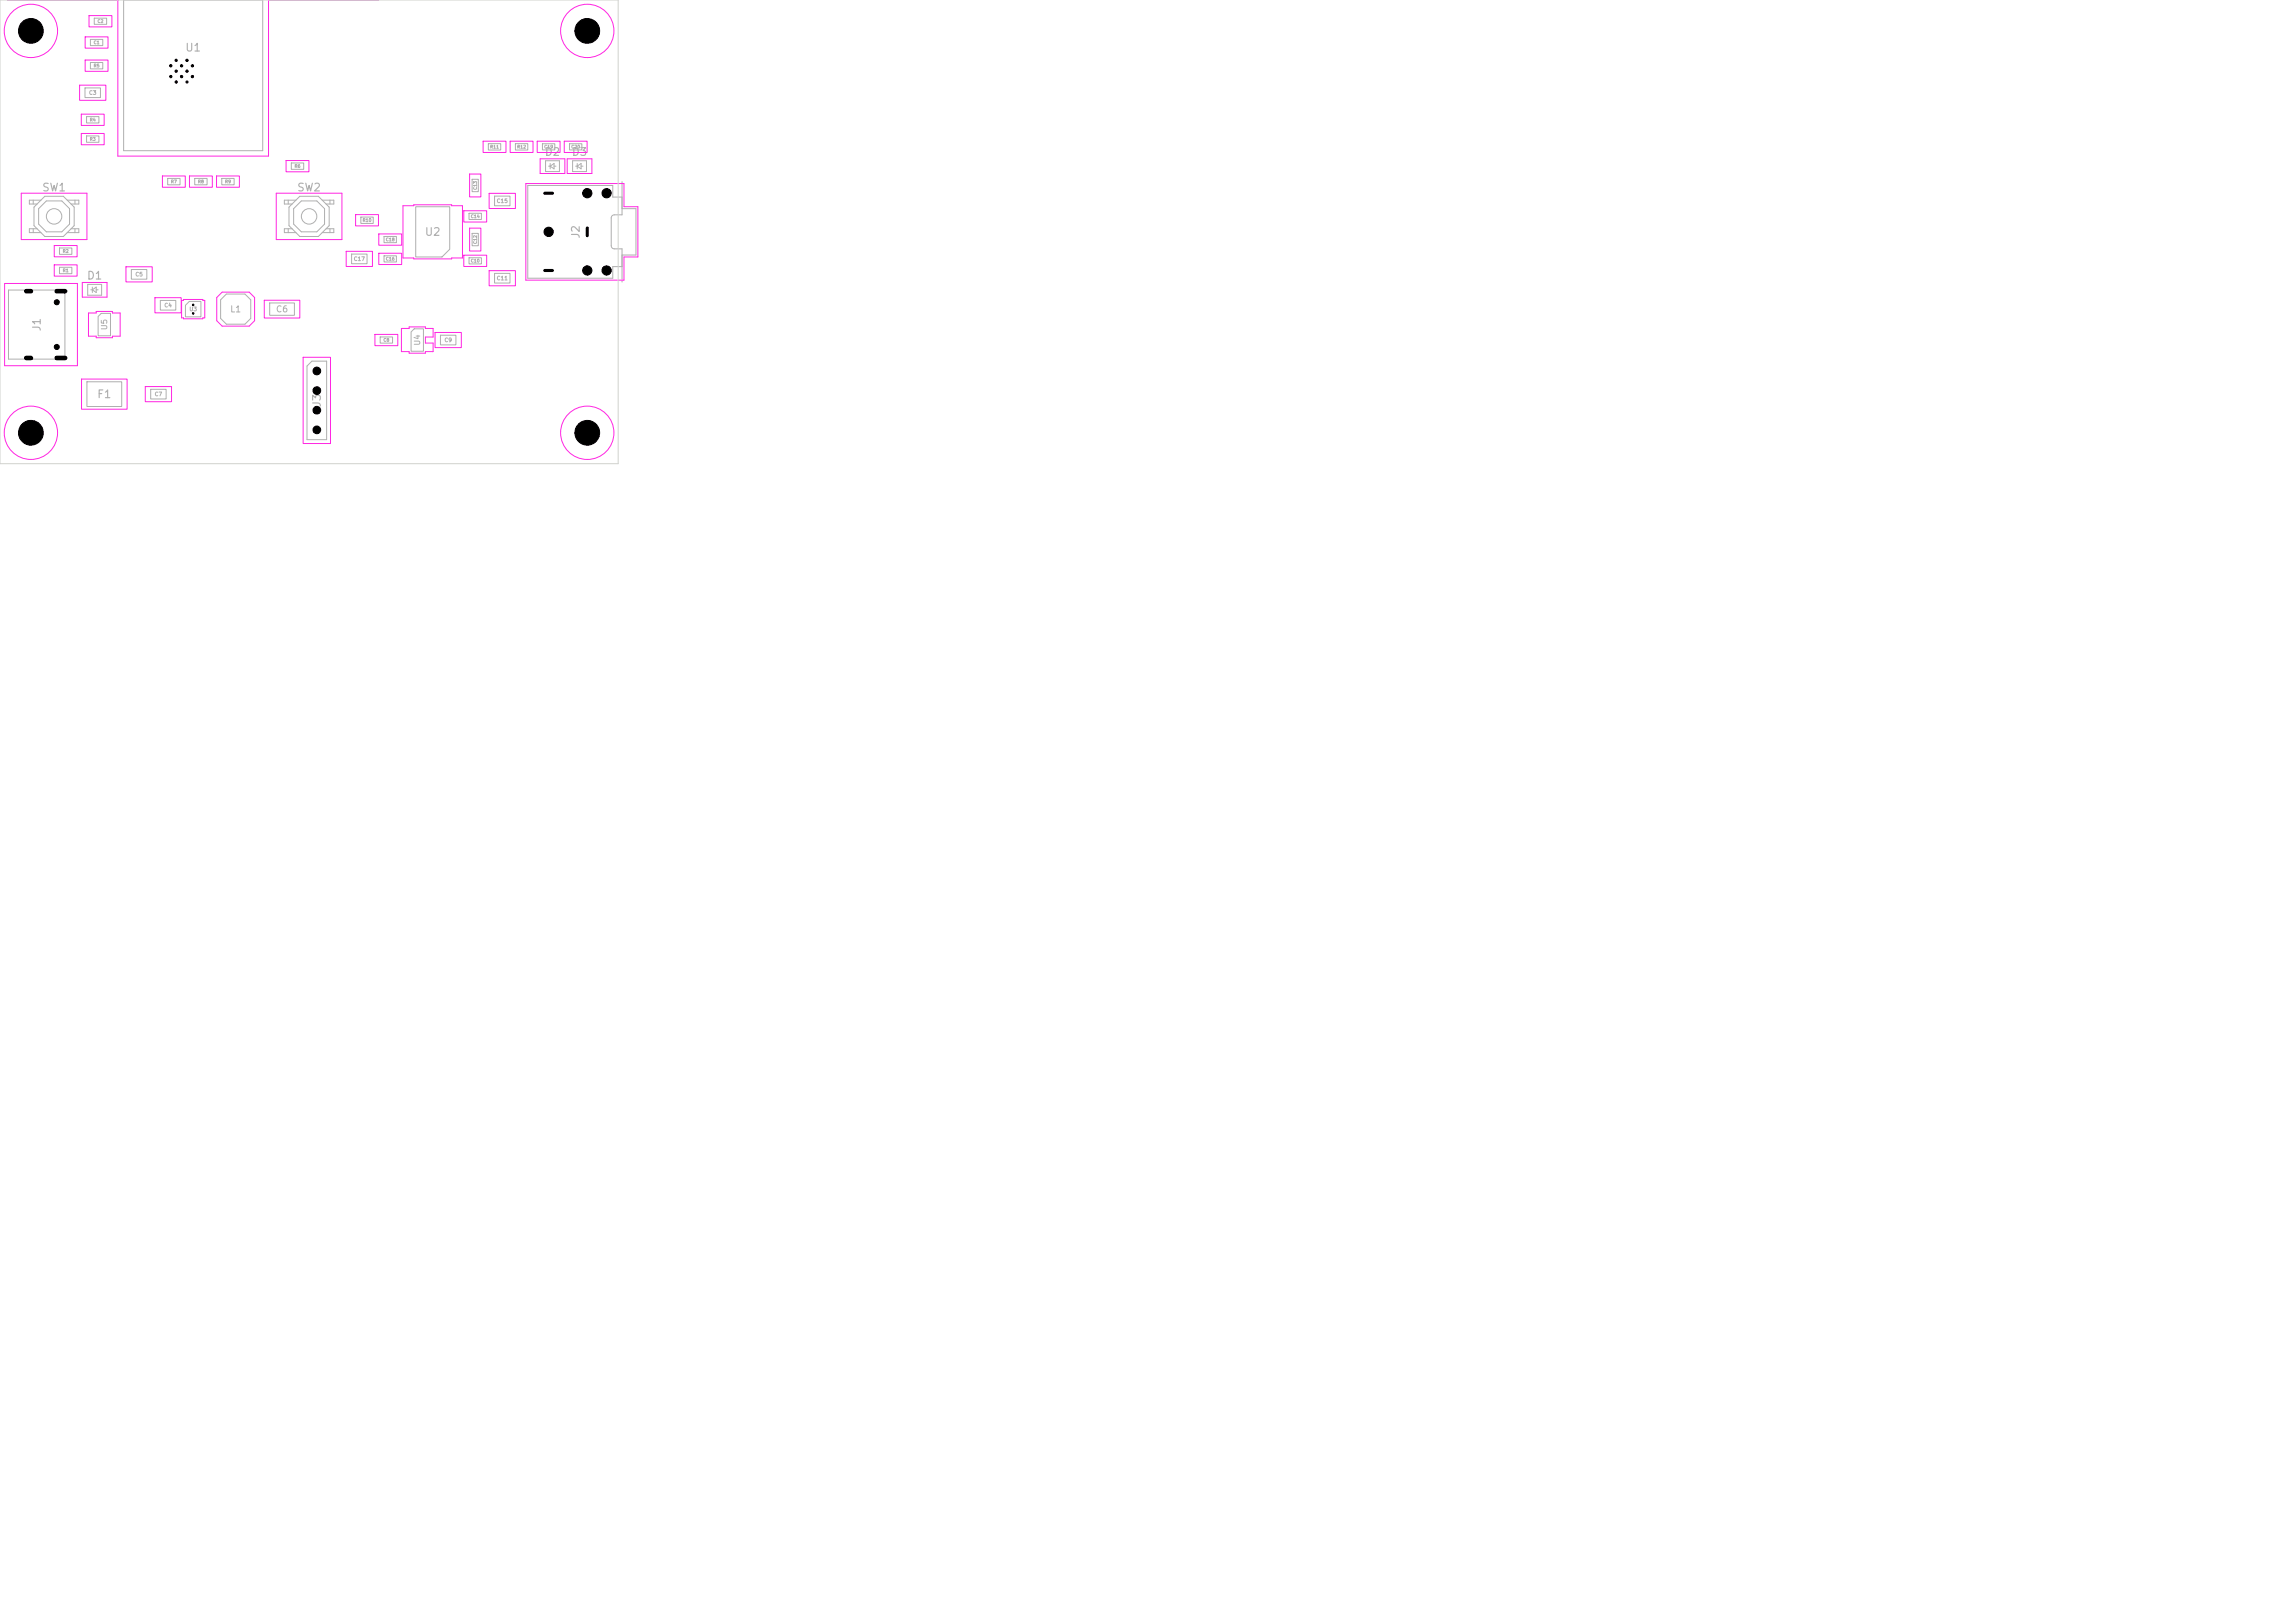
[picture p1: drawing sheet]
<svg xmlns="http://www.w3.org/2000/svg" width="297mm" height="210mm" viewBox="0 0 297 210" stroke-linecap="round" stroke-linejoin="round" font-family="sans-serif">
<defs><g id="words">
<g font-size="1" fill="#afafaf">
<text x="23.9" y="6.9">U1</text>
<text x="70.4" y="20.4">D2</text>
<text x="73.9" y="20.4">D3</text>
<text x="5.4" y="25">SW1</text>
<text x="38.4" y="25">SW2</text>
<text x="54.9" y="30.8">U2</text>
<text x="75.3" y="31" transform="rotate(-90 75.3 31)">J2</text>
<text x="11.2" y="36.4">D1</text>
<text x="5.5" y="43" transform="rotate(-90 5.5 43)">J1</text>
<text x="12.5" y="51.8">F1</text>
<text x="41.8" y="52.8" transform="rotate(-90 41.8 52.8)">J3</text>
</g>
<g font-size=".8" fill="#afafaf">
<text x="29.7" y="40.6">L1</text>
<text x="35.6" y="40.6">C6</text>
</g>
<g font-size=".7" fill="#afafaf">
<text x="14" y="42.8" transform="rotate(-90 14 42.8)">U5</text>
<text x="54.5" y="44.8" transform="rotate(-90 54.5 44.8)">U4</text>
</g>
<g font-size=".5" fill="#afafaf">
<text x="11.5" y="12.4">C3</text>
<text x="64.2" y="26.4">C15</text>
<text x="17.5" y="35.9">C5</text>
<text x="45.7" y="33.9">C17</text>
<text x="21.2" y="39.9">C4</text>
<text x="24.4" y="40.4">U3</text>
<text x="64.2" y="36.4">C11</text>
<text x="57.5" y="44.4">C9</text>
<text x="20" y="51.4">C7</text>
</g>
<g font-size=".4" fill="#afafaf">
<text x="12.1" y="5.8">C1</text>
<text x="12.6" y="3.1">C2</text>
<text x="12.1" y="8.8">R5</text>
<text x="11.6" y="15.8">R4</text>
<text x="11.6" y="18.3">R3</text>
<text x="22.1" y="23.8">R7</text>
<text x="25.6" y="23.8">R8</text>
<text x="29.1" y="23.8">R9</text>
<text x="38.1" y="21.8">R6</text>
<text x="63.4" y="19.3">R11</text>
<text x="66.9" y="19.3">R12</text>
<text x="70.4" y="19.3">C19</text>
<text x="73.9" y="19.3">C20</text>
<text x="46.9" y="28.8">R10</text>
<text x="60.9" y="28.3">C14</text>
<text x="61.8" y="24.6" transform="rotate(-90 61.8 24.6)">C13</text>
<text x="8.1" y="35.3">R1</text>
<text x="8.1" y="32.8">R2</text>
<text x="49.9" y="33.8">C16</text>
<text x="49.9" y="31.3">C18</text>
<text x="60.9" y="34.1">C10</text>
<text x="61.8" y="31.6" transform="rotate(-90 61.8 31.6)">C12</text>
<text x="49.6" y="44.3">C8</text>
</g>
</g></defs>
<g fill="none" stroke="#afafaf" stroke-width=".13">
<path d="M16 -.1v19.6h18v-19.6M11 11.4h2v1.2h-2zM11.2 15.1h1.6v.8h-1.6zM11.2 17.6h1.6v.8h-1.6zM11.7 8.1h1.6v.8h-1.6zM11.7 5.1h1.6v.8h-1.6zM12.2 2.4h1.6v.8h-1.6zM16 0h18M63.2 18.6h1.6v.8h-1.6zM66.7 18.6h1.6v.8h-1.6zM70.2 18.6h1.6v.8h-1.6zM73.7 18.6h1.6v.8h-1.6z"/>
<path d="M1.1 37.5h7.3v9h-7.3zM4.3 25.9v.5M4.3 29.6v.5M4.4 26.8l1.4-1.4h2.4l1.4 1.4v2.4l-1.4 1.4h-2.4l-1.4-1.4zM4.8 29.6h-1v.5h1.5M5.3 25.9h-1.5v.5h1M6 26h2l1 1v2l-1 1h-2l-1-1v-2zM7.7 34.6h1.6v.8h-1.6zM7.7 32.1h1.6v.8h-1.6zM8.7 25.9h1.5v.5h-1M9.2 29.6h1v.5h-1.5M9.7 25.9v.5"/>
<path d="M9.7 29.6v.5M11.3 36.8h1.9v1.4h-1.9zM11.8 37.5h.2M12 37.2v.7M12 37.5l.4-.3v.7zM12.4 37.5h.3M17 34.9h2v1.2h-2zM20.7 38.9h2v1.2h-2zM21.7 23.1h1.6v.8h-1.6zM24.5 39h1.5v2h-2v-1.5zM25.2 23.1h1.6v.8h-1.6zM28.7 23.1h1.6v.8h-1.6z"/>
<path d="M29.3 38.1l-.8 .7v2.4l.8 .8h2.4l.8-.8v-2.4l-.8-.7h-2.4M34.9 39.2h3.2v1.6h-3.2zM37.3 25.9v.5M37.3 29.6v.5M37.4 26.8l1.4-1.4h2.4l1.4 1.4v2.4l-1.4 1.4h-2.4l-1.4-1.4zM37.7 21.1h1.6v.8h-1.6zM37.8 29.6h-1v.5h1.5M38.3 25.9h-1.5v.5h1M39 26h2l1 1v2l-1 1h-2l-1-1v-2zM41.7 25.9h1.5v.5h-1M42.2 29.6h1v.5h-1.5M42.7 25.9v.5"/>
<path d="M42.7 29.6v.5M45.5 32.9h2v1.2h-2zM46.7 28.1h1.6v.8h-1.6zM49.7 33.1h1.6v.8h-1.6zM49.7 30.6h1.6v.8h-1.6zM53.8 26.8h4.4v5.5l-1 1h-3.4zM60.7 33.3h1.6v.9h-1.6zM60.7 27.6h1.6v.8h-1.6zM61.1 23.2h.8v1.6h-.8zM61.1 30.2h.8v1.6h-.8zM64 25.4h2v1.2h-2zM64 35.4h2v1.2h-2z"/>
<path d="M70.6 20.8h1.8v1.4h-1.8zM71 21.5h.2M71.2 21.2v.7M71.2 21.5l.5-.3v.7zM71.7 21.5h.2M74.1 20.8h1.8v1.4h-1.8zM74.5 21.5h.2M74.7 21.2v.7M74.7 21.5l.5-.3v.7zM75.2 21.5h.2M80.5 23.5v4.3h-1.1l-.2 .2-.1 .2v3.7l.3 .3h1.1v4.3M80.5 25.5h-1.2v-1.5h-11v12h11v-1.5h1.2"/>
<path d="M80.5 27h1.8v6h-1.8M11.2 49.4h4.6v3.2h-4.6zM12.7 40.9l.4-.3h1.2v2.9h-1.6zM19.5 50.4h2v1.2h-2zM39.7 47.4l.7-.7h1.9v10.2h-2.6zM49.2 43.6h1.6v.8h-1.6zM53.2 42.9l.4-.3h1.2v2.9h-1.6zM57 43.4h2v1.2h-2z"/>
<circle cx="7" cy="28" r="1"/>
<circle cx="40" cy="28" r="1"/>
</g>
<g fill="none" stroke="#ff26e2" stroke-width=".13">
<path d="M1 -.1l14.2 .1v20.2h19.5v-20.2l14.3-.1M10.3 11h3.4v2h-3.4zM10.5 14.8h3v1.4h-3zM10.5 17.3h3v1.4h-3zM11 7.8h3v1.4h-3zM11 4.8h3v1.4h-3zM11.5 2h3v1.5h-3zM62.5 18.3h3v1.4h-3zM66 18.3h3v1.4h-3zM69.5 18.3h3v1.4h-3zM73 18.3h3v1.4h-3zM.6 36.7h9.4v10.6h-9.4z"/>
<path d="M2.7 25h8.5v6h-8.5zM7 34.3h3v1.4h-3zM7 31.8h3v1.4h-3zM10.7 36.6h3.1v1.9h-3.1zM16.3 34.5h3.4v2h-3.4zM20 38.5h3.4v2h-3.4zM21 22.8h3v1.4h-3zM23.5 38.9h.2v-.1h2.5v.1h.3v2.2h-.3v.2h-2.5v-.2h-.2zM24.5 22.8h3v1.4h-3zM28 22.8h3v1.4h-3zM28 38.5l.7-.7h3.5l.8 .7v3l-.8 .7h-3.5l-.7-.7zM34.2 38.9h4.6v2.3h-4.6z"/>
<path d="M35.7 25h8.5v6h-8.5zM37 20.8h3v1.4h-3zM44.8 32.5h3.4v2h-3.4zM46 27.8h3v1.4h-3zM49 32.8h3v1.4h-3zM49 30.3h3v1.4h-3zM52.1 26.6h1.5v-.1h4.8v.1h1.4v6.8h-1.4v.1h-4.8v-.1h-1.5zM60 33h3v1.5h-3zM60 27.3h3v1.4h-3zM60.8 22.5h1.4v3h-1.4zM60.8 29.5h1.4v3h-1.4zM63.3 25h3.4v2h-3.4z"/>
<path d="M63.3 35h3.4v2h-3.4zM68 23.8h12.7v3h1.8v6.5h-1.8v3h-12.7zM69.9 20.6h3.2v1.9h-3.2zM73.4 20.6h3.2v1.9h-3.2zM10.5 49h6v4h-6zM11.4 40.5h1v-.2h2.2v.2h1v3h-1v.2h-2.2v-.2h-1zM18.8 50h3.4v2h-3.4zM39.2 46.2h3.6v11.2h-3.6zM48.5 43.3h3v1.4h-3zM51.9 42.5h1v-.2h2.1v.2h1.1v1.1h-1.1v.8h1.1v1.1h-1.1v.2h-2.1v-.2h-1zM56.3 43h3.4v2h-3.4z"/>
<circle cx="4" cy="4" r="3.5"/>
<circle cx="76" cy="4" r="3.4"/>
<circle cx="4" cy="56" r="3.4"/>
<circle cx="76" cy="56" r="3.4"/>
</g>
<path d="M0 0h80v60h-80z" fill="none" stroke="#d0d2cd" stroke-width=".13"/>
<g fill="#000" stroke="#000" stroke-width=".13">
<circle cx="4" cy="4" r="1.6"/>
<circle cx="22.1" cy="9.9" r=".15"/>
<circle cx="22.1" cy="8.5" r=".15"/>
<circle cx="22.8" cy="10.6" r=".15"/>
<circle cx="22.8" cy="9.2" r=".15"/>
<circle cx="22.8" cy="7.8" r=".15"/>
<circle cx="23.5" cy="8.5" r=".15"/>
<circle cx="23.5" cy="9.9" r=".15"/>
<circle cx="24.2" cy="10.6" r=".15"/>
<circle cx="24.2" cy="9.2" r=".15"/>
<circle cx="24.2" cy="7.8" r=".15"/>
<circle cx="24.9" cy="8.5" r=".15"/>
<circle cx="24.9" cy="9.9" r=".15"/>
<circle cx="76" cy="4" r="1.6"/>
<circle cx="7.3" cy="39.1" r=".32"/>
<circle cx="25" cy="39.4" r=".1"/>
<circle cx="71" cy="30" r=".6"/>
<circle cx="76" cy="35" r=".6"/>
<circle cx="76" cy="25" r=".6"/>
<circle cx="78.5" cy="25" r=".6"/>
<circle cx="78.5" cy="35" r=".6"/>
<circle cx="4" cy="56" r="1.6"/>
<circle cx="7.3" cy="44.9" r=".32"/>
<circle cx="25" cy="40.5" r=".1"/>
<circle cx="41" cy="55.6" r=".5"/>
<circle cx="41" cy="53.1" r=".5"/>
<circle cx="41" cy="48" r=".5"/>
<circle cx="41" cy="50.5" r=".5"/>
<circle cx="76" cy="56" r="1.6"/>
</g>
<path d="M3.4 37.7h.6M7.3 37.7h1.1M3.4 46.3h.6M7.3 46.3h1.1" fill="none" stroke="#000" stroke-width=".6"/>
<path d="M70.5 35h1M70.5 25h1M76 29.5v1" fill="none" stroke="#000" stroke-width=".4"/>
<use href="#words"/>
</svg>
